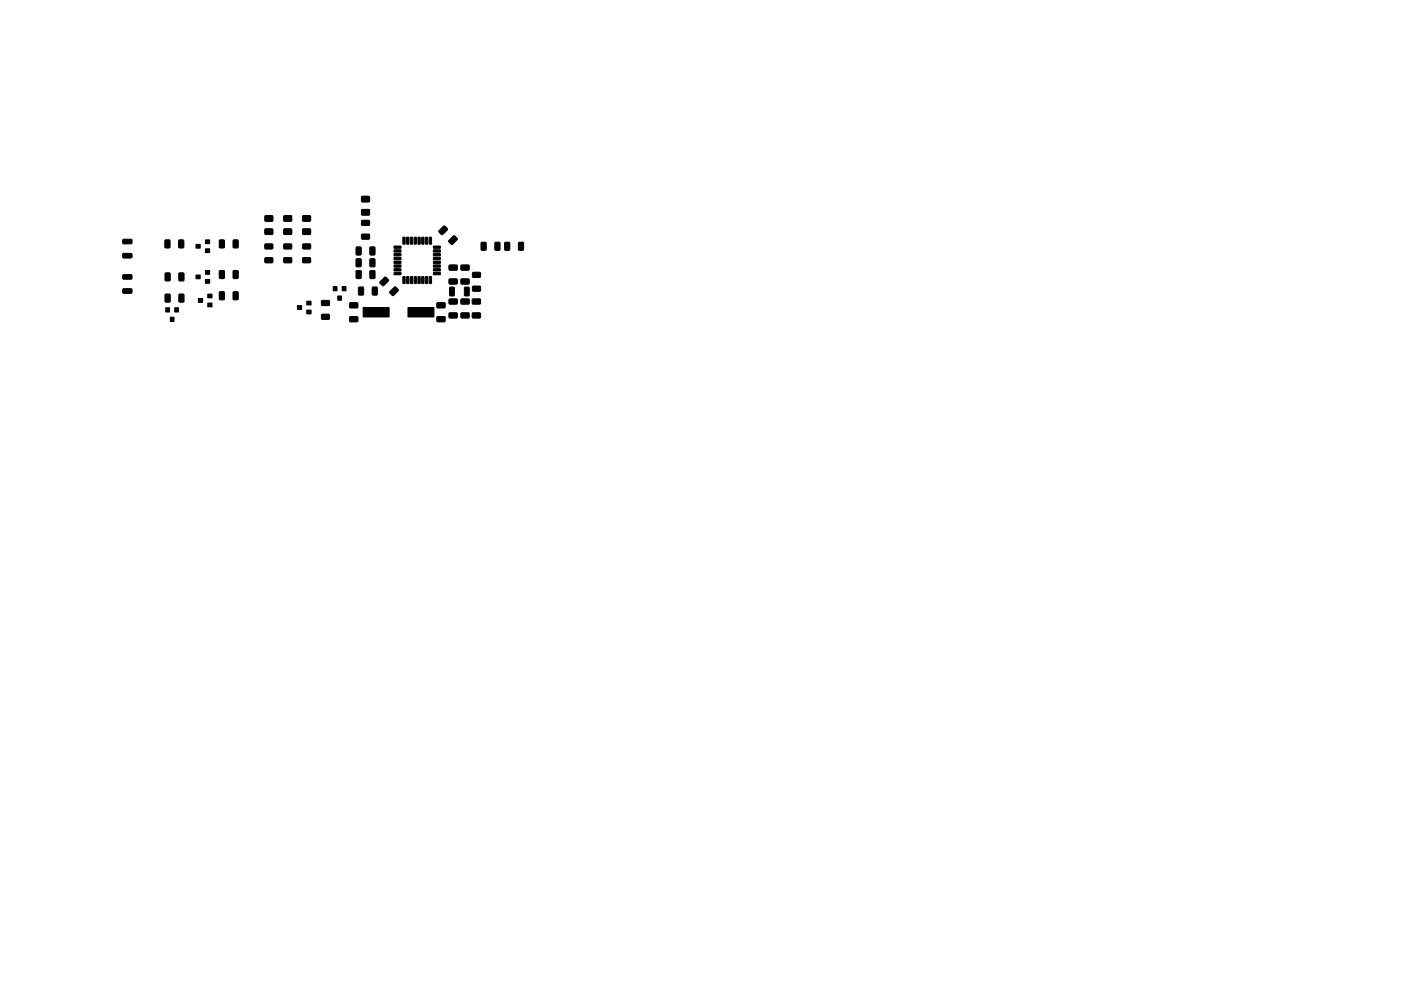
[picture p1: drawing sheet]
<svg xmlns="http://www.w3.org/2000/svg" width="297mm" height="210mm" viewBox="0 0 297 210" stroke-linecap="round" stroke-linejoin="round" font-family="sans-serif">
<g fill="#000" stroke="#000" stroke-width=".21">
<path d="M26.1 58.3h1.7l.2 .1v.7l-.2 .1h-1.6l-.2-.2zM26.1 53.8h1.7l.2 .1v.7l-.2 .1h-1.6l-.2-.2zM26.1 50.8h1.7l.2 .1v.7l-.2 .1h-1.6l-.2-.2zM35 50.9h.8l.2 .1 .1 1.4-.2 .2h-.7l-.2-.1zM35 57.9h.9l.2 .1v1.4l-.1 .2h-.8l-.2-.1zM37.9 50.9h.9l.2 .1v1.4l-.1 .2h-.8l-.2-.1zM38 57.9h.8l.2 .1v1.4l-.1 .2h-.8l-.2-.1zM41.6 58.3h.9v.8h-.9zM41.6 51.8h.9v.8h-.9zM43.6 57.4h.8v.8h-.8zM43.6 59.3h.8v.8h-.8zM43.6 50.9h.8v.8h-.8z"/>
<path d="M43.6 52.8h.8v.8h-.8zM46.5 57.4h.9l.2 .1v1.4l-.1 .2h-.8l-.2-.1zM46.5 50.9h.9l.2 .1v1.4l-.1 .2h-.8l-.2-.1zM49.5 57.4h.8l.2 .1v1.4l-.1 .2h-.8l-.2-.1zM49.5 50.9h.8l.2 .1v1.4l-.1 .2h-.8l-.2-.1zM56.2 48.6h1.6v1.1h-1.6zM56.2 45.8h1.6v1.1h-1.6zM56.2 51.8h1.5l.2 .1-.1 .8-.2 .1h-1.3l-.2-.2zM56.2 54.7h1.5l.2 .2-.1 .7-.2 .2-1.3-.1-.2-.2zM60.2 51.8h1.5l.2 .1-.1 .8-.2 .1h-1.3l-.2-.2zM60.2 54.7h1.5l.2 .2-.1 .7-.2 .2-1.3-.1-.2-.2zM60.2 48.6h1.6v1.1h-1.6z"/>
<path d="M60.2 45.8h1.6v1.1h-1.6zM64.2 51.8h1.5l.2 .1-.1 .8-.2 .1h-1.3l-.2-.2zM64.2 54.7h1.5l.2 .2-.1 .7-.2 .2-1.3-.1-.2-.2zM64.2 48.6h1.6v1.1h-1.6zM64.2 45.8h1.6v1.1h-1.6zM75.5 52.4h.9l.2 .1v1.4l-.1 .2h-.8l-.2-.1zM75.5 54.9h.9l.2 .1v1.4l-.1 .2h-.8l-.2-.1zM75.5 57.4h.9l.2 .1v1.4l-.1 .2h-.8l-.2-.1zM76.7 49.7h1.5l.2 .2-.1 .7-.2 .2-1.3-.1-.2-.2zM76.7 46.8h1.5l.2 .1-.1 .8-.2 .1h-1.3l-.2-.2zM76.7 41.7h1.6v1.1h-1.6zM76.7 44.5h1.6v1.1h-1.6z"/>
<path d="M78.5 52.4h.8l.2 .1v1.4l-.1 .2h-.8l-.2-.1zM78.5 54.9h.8l.2 .1v1.4l-.1 .2h-.8l-.2-.1zM78.5 57.4h.8l.2 .1v1.4l-.1 .2h-.8l-.2-.1zM81.5 58.8h.3l.6 .7-1.2 1.1-.7-.7zM83.6 57.8h1.3l.1 .4-1.4 .1zM83.6 57h1.3l.1 .4-1.4 .1zM83.6 56.2h1.3l.1 .4-1.4 .1zM83.6 55.4h1.3l.1 .4-1.4 .1zM83.6 54.6h1.3l.1 .4-1.4 .1zM83.6 53.8h1.3l.1 .4-1.4 .1zM83.6 53h1.3l.1 .4-1.4 .1zM83.6 52.2h1.3l.1 .4-1.4 .1z"/>
<path d="M85.4 50.4h.5l-.1 1.4-.4-.1zM85.4 58.7l.5 .1-.1 1.4-.4-.1zM86.2 50.4h.5l-.1 1.4-.4-.1zM86.2 58.7l.5 .1-.1 1.4-.4-.1zM87 50.4h.5l-.1 1.4-.4-.1zM87 58.7l.5 .1-.1 1.4-.4-.1zM87.8 50.4h.5l-.1 1.4-.4-.1zM87.8 58.7l.5 .1-.1 1.4-.4-.1zM88.6 50.4h.5l-.1 1.4-.4-.1zM88.6 58.7l.5 .1-.1 1.4-.4-.1zM89.4 50.4h.5l-.1 1.4-.4-.1zM89.4 58.7l.5 .1-.1 1.4-.4-.1z"/>
<path d="M90.2 50.4h.5l-.1 1.4-.4-.1zM90.2 58.7l.5 .1-.1 1.4-.4-.1zM91 50.4h.5l-.1 1.4-.4-.1zM91 58.7l.5 .1-.1 1.4-.4-.1zM91.9 52.2h1.4l.1 .4-1.4 .1zM91.9 53h1.4l.1 .4-1.4 .1zM91.9 53.8h1.4l.1 .4-1.4 .1zM91.9 54.6h1.4l.1 .4-1.4 .1zM91.9 55.4h1.4l.1 .4-1.4 .1zM91.9 56.2h1.4l.1 .4-1.4 .1zM91.9 57h1.4l.1 .4-1.4 .1zM91.9 57.8h1.4l.1 .4-1.4 .1z"/>
<path d="M93.1 48.9l1-1 .8 .7-1.1 1.2-.7-.5zM95.2 51l1-1 .8 .7-1.1 1.2-.7-.6zM95.2 59.2h1.6l.2 .2-.1 .8-.2 .1h-1.4l-.1-.2zM95.2 56.3l1.6-.1 .2 .2-.1 .8-.2 .1h-1.4l-.1-.2zM97.8 59.2h1.6l.1 .2v.8l-.2 .1h-1.5l-.1-.2zM97.8 56.3l1.6-.1 .1 .2v.8l-.2 .1h-1.5l-.1-.2zM100.2 57.8h1.6l.1 .2v.8l-.2 .1h-1.4l-.1-.2zM102 51.4h.9l.2 .1v1.4l-.1 .2h-.8l-.2-.1zM105 51.4h.8l.2 .1v1.4l-.1 .2h-.8l-.2-.1zM107 51.4h.9l.2 .1v1.4l-.1 .2h-.8l-.2-.1zM110 51.4h.8l.2 .1v1.4l-.1 .2h-.8l-.2-.1zM26.1 61.3h1.7l.2 .1v.7l-.2 .1h-1.6l-.2-.2z"/>
<path d="M35.2 65.3h.7v.9h-.7zM35 62.4h.9l.2 .1v1.4l-.1 .2h-.8l-.2-.1zM36.1 67.3h.8v.9h-.8zM37 65.3h.9v.9h-.9zM38 62.4h.8l.2 .1v1.4l-.1 .2h-.8l-.2-.1zM42 63.3h.9v.8h-.9zM44 62.4h.9v.8h-.9zM44 64.3h.9v.8h-.9zM46.5 61.9h.9l.2 .1v1.4l-.1 .2h-.8l-.2-.1zM49.5 61.9h.8l.2 .1v1.4l-.1 .2h-.8l-.2-.1zM63 64.8h1v.8h-1zM65 63.9h1v.8h-1z"/>
<path d="M65 65.8h1v.8h-1zM68.2 63.8h1.5l.2 .1-.1 .8-.2 .1h-1.3l-.2-.2zM68.2 66.7h1.5l.2 .2-.1 .7-.2 .2-1.3-.1-.2-.2zM70.7 60.8h.7v.9h-.7zM71.6 62.8h.8v.9h-.8zM72.6 60.8h.8v.9h-.8zM74.2 67.2h1.6l.1 .2v.8l-.2 .1h-1.5l-.1-.2zM74.2 64.3l1.6-.1 .1 .2v.8l-.2 .1h-1.5l-.1-.2zM76 60.9h.9l.2 .1v1.4l-.1 .2h-.8l-.2-.1zM77 65.2h5.5v2h-5.5zM79 60.9h.8l.2 .1v1.4l-.1 .2h-.8l-.2-.1zM82.7 61.8l1-.9 .8 .6-1.1 1.2-.7-.5z"/>
<path d="M86.5 65.2h5.5v2h-5.5zM92.7 64.3l1.6-.1 .1 .2v.8l-.2 .1h-1.5l-.1-.2zM92.7 67.2h1.6l.1 .2v.8l-.2 .1h-1.5l-.1-.2zM95.4 61l.7-.1 .2 .2v1.5l-.1 .2h-.7l-.2-.2zM95.2 63.5l1.6-.1 .2 .2-.1 .8-.2 .1h-1.4l-.1-.2zM95.2 66.4h1.6l.2 .2-.1 .8-.2 .1h-1.4l-.1-.2zM98.5 61l.8-.1 .2 .2v1.5l-.2 .2h-.6l-.2-.2zM97.8 63.5l1.6-.1 .1 .2v.8l-.2 .1h-1.5l-.1-.2zM97.8 66.4h1.6l.1 .2v.8l-.2 .1h-1.5l-.1-.2zM100.2 63.5l1.6-.1 .1 .2v.8l-.2 .1h-1.5l-.1-.2zM100.2 66.4h1.6l.1 .2v.8l-.2 .1h-1.5l-.1-.2zM100.2 60.8l1.6-.1 .1 .2v.8l-.2 .1h-1.4l-.1-.2z"/>
</g>
</svg>
